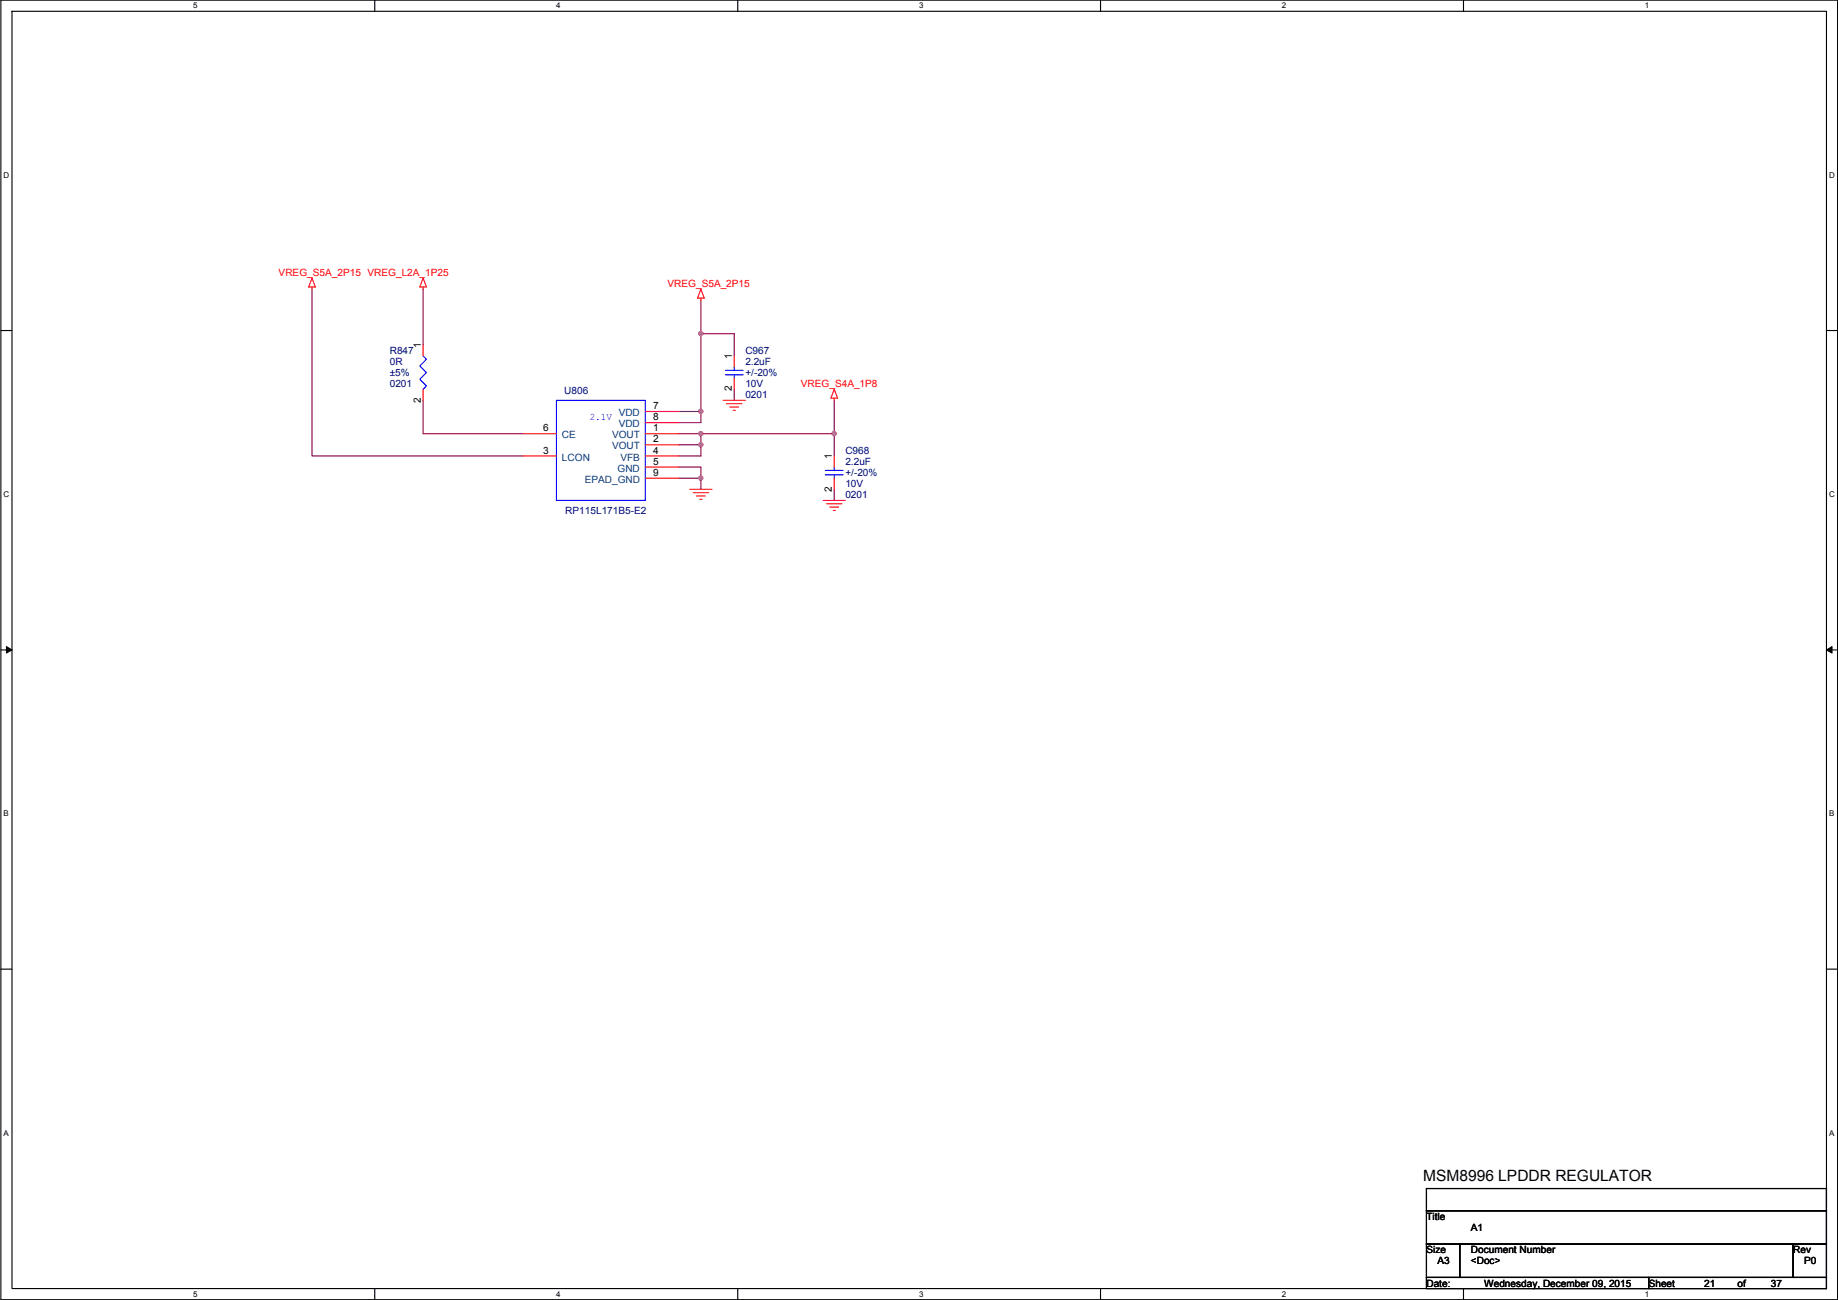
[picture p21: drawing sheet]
<svg xmlns="http://www.w3.org/2000/svg" width="420mm" height="297mm" viewBox="0 0 420 297" stroke-linecap="round" stroke-linejoin="round" font-family="sans-serif">
<defs><g id="words">
<text font-size="3.6" x="325.3" y="269.9">MSM8996 LPDDR REGULATOR</text>
<g font-size="2.3" fill="#f00">
<text x="63.7" y="63.1">VREG_S5A_2P15 VREG_L2A_1P25</text>
<text x="152.6" y="65.6">VREG_S5A_2P15</text>
<text x="183.1" y="88.5">VREG_S4A_1P8</text>
</g>
<g font-size="2.3" fill="#000080">
<text x="89.1" y="80.9">R847</text>
<text x="89.1" y="83.4">0R</text>
<text x="170.4" y="80.9">C967</text>
<text x="170.4" y="83.4">2.2uF</text>
<text x="89.1" y="85.9">±5%</text>
<text x="89.1" y="88.5">0201</text>
<text x="170.4" y="88.5">10V</text>
<text x="170.4" y="85.9">+/-20%</text>
<text x="129" y="90">U806</text>
<text x="170.4" y="91">0201</text>
<text x="193.2" y="103.7">C968</text>
<text x="193.2" y="106.3">2.2uF</text>
<text x="193.2" y="113.9">0201</text>
<text x="193.2" y="111.3">10V</text>
<text x="193.2" y="108.8">+/-20%</text>
<text x="129.2" y="117.4">RP115L171B5-E2</text>
</g>
<g font-size="2.3">
<text x="96.2" y="79.5" transform="rotate(-90 96.2 79.5)">1</text>
<text x="167.3" y="82.1" transform="rotate(-90 167.3 82.1)">1</text>
<text x="167.3" y="89.5" transform="rotate(-90 167.3 89.5)">2</text>
<text x="96.2" y="92" transform="rotate(-90 96.2 92)">2</text>
<text x="149.3" y="93.5">7</text>
<text x="124.2" y="98.6">6</text>
<text x="149.3" y="98.6">1</text>
<text x="149.3" y="101.1">2</text>
<text x="149.3" y="96">8</text>
<text x="124.2" y="103.6">3</text>
<text x="149.3" y="103.6">4</text>
<text x="149.3" y="106.2">5</text>
<text x="190.2" y="104.9" transform="rotate(-90 190.2 104.9)">1</text>
<text x="149.3" y="108.7">9</text>
<text x="190.2" y="112.3" transform="rotate(-90 190.2 112.3)">2</text>
<text x="326.1" y="278.7">Title</text>
<text x="336.2" y="281.3">A1</text>
<text x="326.1" y="286.3">Size</text>
<text x="336.2" y="286.3">Document Number</text>
<text x="409.9" y="286.3">Rev</text>
<text x="326.1" y="294">Date:</text>
<text x="328.6" y="288.9">A3</text>
<text x="336.2" y="288.9">&lt;Doc&gt;</text>
<text x="339.3" y="294">Wednesday, December 09, 2015</text>
<text x="376.9" y="294">Sheet</text>
<text x="389.6" y="294">21</text>
<text x="397.2" y="294">of</text>
<text x="404.8" y="294">37</text>
<text x="412.4" y="288.9">P0</text>
</g>
<text font-size="2.3" fill="#00f" x="134.8" y="95.9">2.1V</text>
<g font-size="2.3" fill="#004080">
<text x="141.4" y="95.1">VDD</text>
<text x="128.5" y="100.2">CE</text>
<text x="139.9" y="100.2">VOUT</text>
<text x="141.4" y="97.6">VDD</text>
<text x="128.5" y="105.2">LCON</text>
<text x="139.9" y="102.7">VOUT</text>
<text x="141.2" y="107.8">GND</text>
<text x="141.8" y="105.2">VFB</text>
<text x="133.7" y="110.3">EPAD_GND</text>
</g>
<g font-size="1.8">
<text x="44.2" y="1.9">5</text>
<text x="127.1" y="1.9">4</text>
<text x="210.1" y="1.9">3</text>
<text x="293" y="1.9">2</text>
<text x="376" y="1.9">1</text>
<text x=".8" y="40.6">D</text>
<text x="418.2" y="40.6">D</text>
<text x=".8" y="113.6">C</text>
<text x="418.2" y="113.6">C</text>
<text x=".8" y="186.6">B</text>
<text x="418.2" y="186.6">B</text>
<text x=".8" y="259.5">A</text>
<text x="418.2" y="259.5">A</text>
<text x="44.2" y="296.3">5</text>
<text x="127.1" y="296.3">4</text>
<text x="210.1" y="296.3">3</text>
<text x="293" y="296.3">2</text>
<text x="376" y="296.3">1</text>
</g>
</g></defs>
<path d="M.2 0h419.9v297h-419.9zM2.7 2.6h414.8v291.8h-414.8z" fill="none" stroke="#000" stroke-width=".25"/>
<g fill="#fff">
<path d="M44.2 .3h1v2h-1z"/>
<path d="M44.2 294.7h1v2h-1z"/>
</g>
<path d="M85.7 0v2.6M85.7 294.4v2.6" fill="none" stroke="#000" stroke-width=".25"/>
<g fill="#fff">
<path d="M127.1 .3h1v2h-1z"/>
<path d="M127.1 294.7h1v2h-1z"/>
</g>
<path d="M168.6 0v2.6M168.6 294.4v2.6" fill="none" stroke="#000" stroke-width=".25"/>
<g fill="#fff">
<path d="M210.1 .3h1v2h-1z"/>
<path d="M210.1 294.7h1v2h-1z"/>
</g>
<path d="M251.6 0v2.6M251.6 294.4v2.6" fill="none" stroke="#000" stroke-width=".25"/>
<g fill="#fff">
<path d="M293 .3h1v2h-1z"/>
<path d="M293 294.7h1v2h-1z"/>
</g>
<path d="M334.5 0v2.6M334.5 294.4v2.6" fill="none" stroke="#000" stroke-width=".25"/>
<g fill="#fff">
<path d="M376 .3h1v2h-1z"/>
<path d="M376 294.7h1v2h-1z"/>
<path d="M.8 39h1.3v2h-1.3z"/>
<path d="M418.2 39h1.2v2h-1.2z"/>
<path d="M.8 112h1.3v2h-1.3z"/>
<path d="M418.2 112h1.2v2h-1.2z"/>
</g>
<path d="M.2 75.5h2.5M417.5 75.5h2.6" fill="none" stroke="#000" stroke-width=".25"/>
<g fill="#fff">
<path d="M.8 185h1.2v1.9h-1.2z"/>
<path d="M418.2 185h1.1v1.9h-1.1z"/>
</g>
<path d="M.2 148.5h2.5M417.5 148.5h2.6" fill="none" stroke="#000" stroke-width=".25"/>
<path d="M1.5 147.7l1.2 .8-1.2 .7zM417.5 148.5l1.3-.8v1.5z" fill="#000"/>
<path d="M1.5 147.7l1.2 .8-1.2 .7zM417.5 148.5l1.3-.8v1.5z" fill="none" stroke="#000" stroke-width=".23"/>
<g fill="#fff">
<path d="M.8 257.9h1.2v2h-1.2z"/>
<path d="M418.2 257.9h1.1v2h-1.1z"/>
</g>
<path d="M.2 221.4h2.5M417.5 221.4h2.6" fill="none" stroke="#000" stroke-width=".25"/>
<path d="M160.2 76.2v17.8" fill="none" stroke="#800040" stroke-width=".25"/>
<circle cx="160.2" cy="94" r=".49" fill="#f0f"/>
<circle cx="160.2" cy="94" r=".49" fill="none" stroke="#f0f" stroke-width=".25"/>
<circle cx="160.2" cy="76.2" r=".49" fill="#f0f"/>
<circle cx="160.2" cy="76.2" r=".49" fill="none" stroke="#f0f" stroke-width=".25"/>
<path d="M160.2 68.6v7.6M155.1 94h5.1v2.6h-5.1M155.1 99.1h5.1" fill="none" stroke="#800040" stroke-width=".25"/>
<circle cx="160.2" cy="99.1" r=".49" fill="#f0f"/>
<circle cx="160.2" cy="99.1" r=".49" fill="none" stroke="#f0f" stroke-width=".25"/>
<path d="M160.2 99.1v2.5h-5.1M155.1 104.2h5.1" fill="none" stroke="#800040" stroke-width=".25"/>
<circle cx="160.2" cy="101.6" r=".49" fill="#f0f"/>
<circle cx="160.2" cy="101.6" r=".49" fill="none" stroke="#f0f" stroke-width=".25"/>
<path d="M190.7 91.5v7.6h-30.5M160.2 101.6v2.6" fill="none" stroke="#800040" stroke-width=".25"/>
<circle cx="190.7" cy="99.1" r=".49" fill="#f0f"/>
<circle cx="190.7" cy="99.1" r=".49" fill="none" stroke="#f0f" stroke-width=".25"/>
<path d="M155.1 106.7h5.1v2.6h-5.1" fill="none" stroke="#800040" stroke-width=".25"/>
<circle cx="160.2" cy="109.2" r=".49" fill="#f0f"/>
<circle cx="160.2" cy="109.2" r=".49" fill="none" stroke="#f0f" stroke-width=".25"/>
<path d="M71.3 66.1v38.1h48.3M96.7 66.1v12.7M160.2 76.2h7.6v5.1M96.7 91.5v7.6h22.9M167.8 88.9v2.6M190.7 99.1v5.1M160.2 109.3v2.5M190.7 111.8v2.5" fill="none" stroke="#800040" stroke-width=".25"/>
<g fill="none" stroke="#f00" stroke-width=".25">
<path d="M71.3 63.5l.8 2.1h-1.5zM71.3 65.6v.5M96.7 63.5l.8 2.1h-1.5zM96.7 65.6v.5M96.7 78.8v2.5M160.2 66.1l.8 2h-1.5zM160.2 68.1v.5M96.7 88.9v2.6M119.6 99.1h7.6M147.5 99.1h7.6M147.5 94h7.6M147.5 96.6h7.6"/>
<path d="M165.3 91.5h5.1M166.1 92.2h3.5M166.8 93h2.1M167.6 93.8h.5M167.8 81.3v2.6M167.8 86.4v2.5M190.7 88.9l.8 2.1h-1.6zM190.7 91v.5M119.6 104.2h7.6M147.5 101.6h7.6M147.5 104.2h7.6M147.5 106.7h7.6"/>
<path d="M147.5 109.3h7.6M157.7 111.8h5.1M158.4 112.6h3.6M159.2 113.3h2M160 114.1h.5M188.2 114.3h5M188.9 115.1h3.6M189.7 115.9h2M190.4 116.6h.6M190.7 104.2v2.5M190.7 109.3v2.5"/>
</g>
<path d="M326.1 271.6h91.4v5h-91.4zM326.1 276.6h91.4v7.7h-91.4zM326.1 284.3h7.6v7.6h-7.6zM326.1 291.9h50.8v2.5h-50.8zM333.7 284.3h76.2v7.6h-76.2zM376.9 291.9h40.6v2.5h-40.6zM409.9 284.3h7.6v7.6h-7.6z" fill="none" stroke="#000" stroke-width=".25"/>
<path d="M96.7 81.3l.8 .8-1.5 1.5 1.5 1.5-1.5 1.6 1.5 1.5-.8 .7M127.2 91.5h20.3v22.8h-20.3zM165.8 84.6h4.1M165.8 85.6h4.1M167.8 83.9v.7M167.8 85.6v.8M188.7 107.5h4M188.7 108.5h4M190.7 106.7v.8M190.7 108.5v.8" fill="none" stroke="#00f" stroke-width=".25"/>
<circle cx="160.2" cy="94" r=".49" fill="#f0f"/>
<circle cx="160.2" cy="94" r=".49" fill="none" stroke="#f0f" stroke-width=".25"/>
<circle cx="160.2" cy="76.2" r=".49" fill="#f0f"/>
<circle cx="160.2" cy="76.2" r=".49" fill="none" stroke="#f0f" stroke-width=".25"/>
<circle cx="160.2" cy="99.1" r=".49" fill="#f0f"/>
<circle cx="160.2" cy="99.1" r=".49" fill="none" stroke="#f0f" stroke-width=".25"/>
<circle cx="160.2" cy="101.6" r=".49" fill="#f0f"/>
<circle cx="160.2" cy="101.6" r=".49" fill="none" stroke="#f0f" stroke-width=".25"/>
<circle cx="190.7" cy="99.1" r=".49" fill="#f0f"/>
<circle cx="190.7" cy="99.1" r=".49" fill="none" stroke="#f0f" stroke-width=".25"/>
<circle cx="160.2" cy="109.2" r=".49" fill="#f0f"/>
<circle cx="160.2" cy="109.2" r=".49" fill="none" stroke="#f0f" stroke-width=".25"/>
<use href="#words"/>
</svg>
